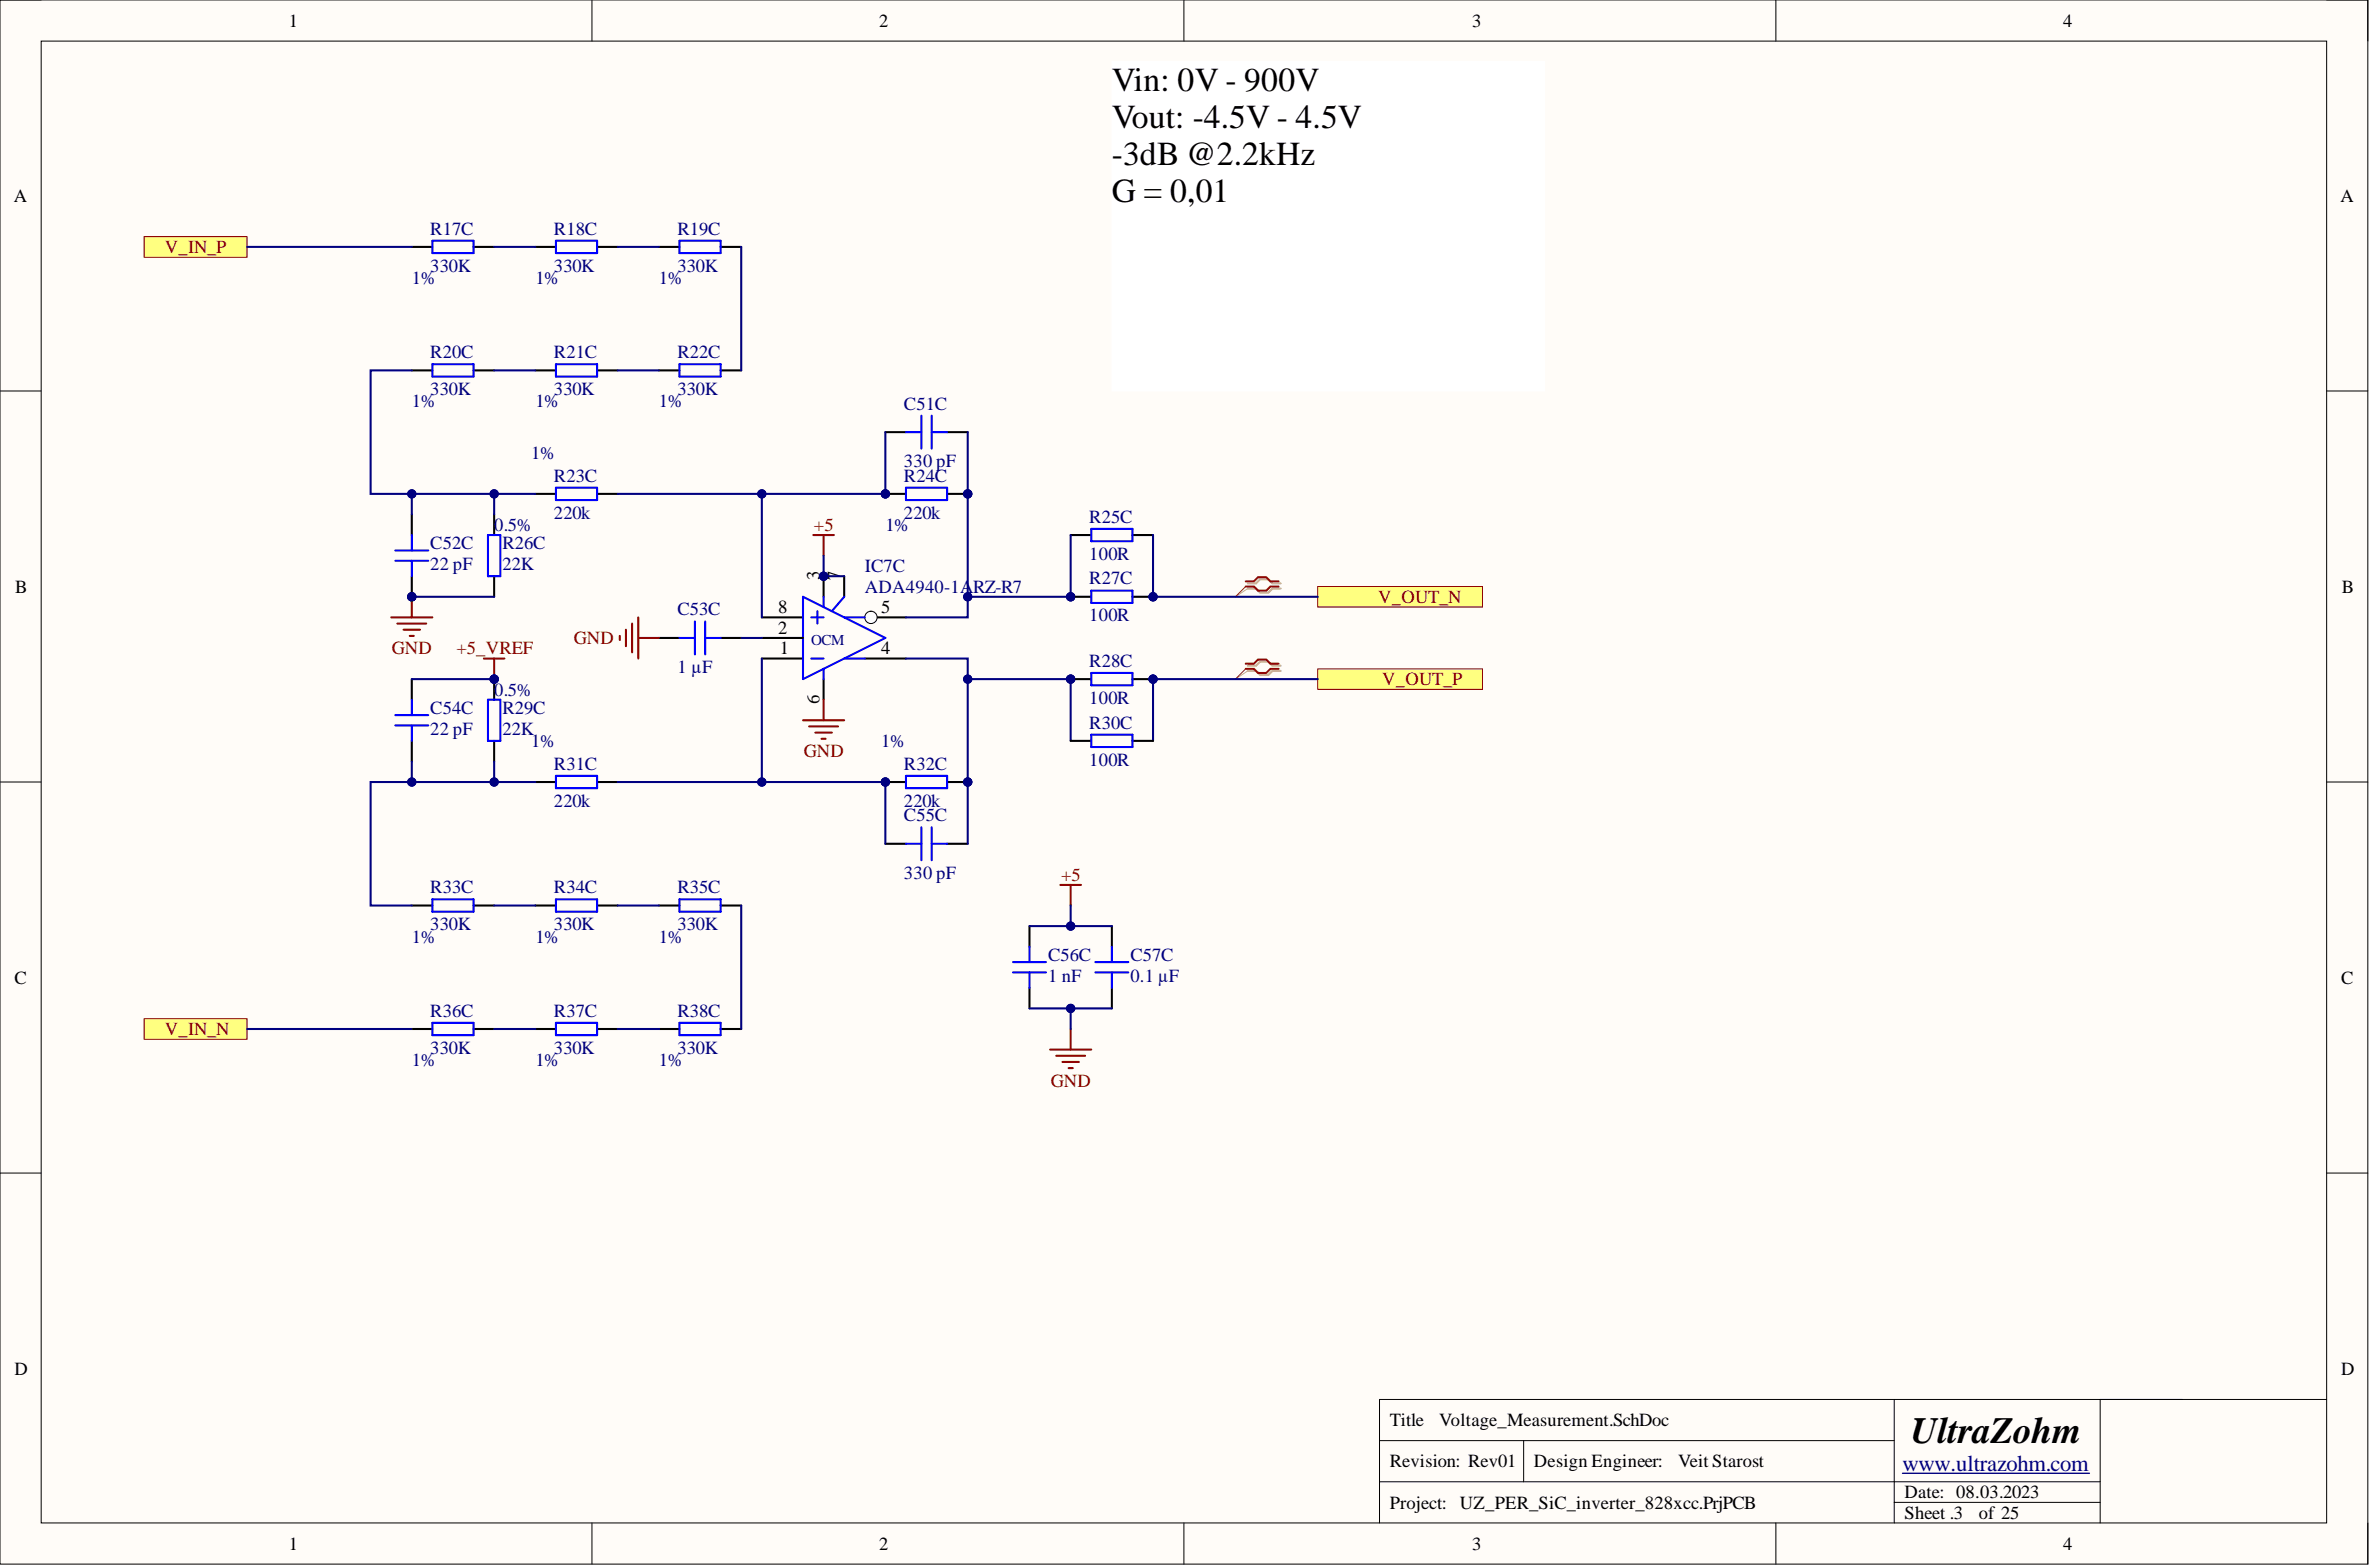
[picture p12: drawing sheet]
<svg xmlns="http://www.w3.org/2000/svg" width="292mm" height="193mm" viewBox="0 0 292 193" stroke-linecap="round" stroke-linejoin="round" font-family="sans-serif">
<defs><g id="words">
<text font-size="4.6" x="235.4" y="177.7">UltraZohm</text>
<g font-size="4.1">
<text x="137" y="11.2">Vin: 0V - 900V</text>
<text x="137" y="15.8">Vout: -4.5V - 4.5V</text>
<text x="137" y="20.4">-3dB @2.2kHz</text>
<text x="137" y="24.9">G = 0,01</text>
</g>
<text font-size="2.8" fill="#000080" x="234.4" y="181.1">www.ultrazohm.com</text>
<g font-size="2.3">
<text x="35.6" y="3.3">1</text>
<text x="108.3" y="3.3">2</text>
<text x="181.4" y="3.3">3</text>
<text x="254.2" y="3.3">4</text>
<text x="1.7" y="24.8">A</text>
<text x="288.3" y="24.8">A</text>
<text x="101" y="71.5" transform="rotate(-90 101 71.5)">3</text>
<text x="103.5" y="71.5" transform="rotate(-90 103.5 71.5)">7</text>
<text x="1.9" y="73">B</text>
<text x="95.9" y="75.5">8</text>
<text x="108.6" y="75.5">5</text>
<text x="288.5" y="73">B</text>
<text x="95.9" y="78.1">2</text>
<text x="96.1" y="80.6">1</text>
<text x="108.6" y="80.6">4</text>
<text x="101" y="86.7" transform="rotate(-90 101 86.7)">6</text>
<text x="1.8" y="121.1">C</text>
<text x="288.4" y="121.1">C</text>
<text x="1.8" y="169.3">D</text>
<text x="288.4" y="169.3">D</text>
<text x="171.2" y="175.6">Title</text>
<text x="177.3" y="175.6">Voltage_Measurement.SchDoc</text>
<text x="171.2" y="180.7">Revision: Rev01</text>
<text x="171.2" y="185.8">Project: UZ_PER_SiC_inverter_828xcc.PrjPCB</text>
<text x="189" y="180.7">Design Engineer:</text>
<text x="206.7" y="180.7">Veit Starost</text>
<text x="234.6" y="184.5">Date: 08.03.2023</text>
<text x="35.6" y="190.8">1</text>
<text x="108.3" y="190.8">2</text>
<text x="181.4" y="190.8">3</text>
<text x="234.6" y="187">Sheet .3</text>
<text x="243.8" y="187">of 25</text>
<text x="254.2" y="190.8">4</text>
</g>
<g font-size="2.3" fill="#000080">
<text x="53" y="28.9">R17C</text>
<text x="68.2" y="28.9">R18C</text>
<text x="83.5" y="28.9">R19C</text>
<text x="50.7" y="35">1%</text>
<text x="53" y="33.4">330K</text>
<text x="66" y="35">1%</text>
<text x="68.2" y="33.4">330K</text>
<text x="81.2" y="35">1%</text>
<text x="83.5" y="33.4">330K</text>
<text x="53" y="44.1">R20C</text>
<text x="68.2" y="44.1">R21C</text>
<text x="83.5" y="44.1">R22C</text>
<text x="50.7" y="50.2">1%</text>
<text x="53" y="48.7">330K</text>
<text x="66" y="50.2">1%</text>
<text x="68.2" y="48.7">330K</text>
<text x="81.2" y="50.2">1%</text>
<text x="83.5" y="48.7">330K</text>
<text x="111.4" y="50.4">C51C</text>
<text x="65.4" y="56.5">1%</text>
<text x="68.2" y="59.3">R23C</text>
<text x="111.4" y="59.3">R24C</text>
<text x="111.4" y="57.5">330 pF</text>
<text x="60.9" y="65.4">0.5%</text>
<text x="68.2" y="63.9">220k</text>
<text x="109.1" y="65.4">1%</text>
<text x="111.4" y="63.9">220k</text>
<text x="134.2" y="64.4">R25C</text>
<text x="53" y="67.7">C52C</text>
<text x="53" y="70.2">22 pF</text>
<text x="61.9" y="67.7">R26C</text>
<text x="61.9" y="70.2">22K</text>
<text x="106.5" y="70.5">IC7C</text>
<text x="134.2" y="68.9">100R</text>
<text x="134.2" y="72">R27C</text>
<text x="83.5" y="75.8">C53C</text>
<text x="106.5" y="73">ADA4940-1ARZ-R7</text>
<text x="134.2" y="76.5">100R</text>
<text x="83.5" y="82.9">1 µF</text>
<text x="134.2" y="82.1">R28C</text>
<text x="53" y="87.9">C54C</text>
<text x="60.9" y="85.7">0.5%</text>
<text x="61.9" y="87.9">R29C</text>
<text x="134.2" y="86.7">100R</text>
<text x="134.2" y="89.7">R30C</text>
<text x="53" y="90.5">22 pF</text>
<text x="61.9" y="90.5">22K</text>
<text x="65.4" y="92">1%</text>
<text x="68.2" y="94.8">R31C</text>
<text x="108.6" y="92">1%</text>
<text x="111.4" y="94.8">R32C</text>
<text x="134.2" y="94.3">100R</text>
<text x="68.2" y="99.3">220k</text>
<text x="111.4" y="99.3">220k</text>
<text x="111.4" y="101.1">C55C</text>
<text x="53" y="110">R33C</text>
<text x="68.2" y="110">R34C</text>
<text x="83.5" y="110">R35C</text>
<text x="111.4" y="108.2">330 pF</text>
<text x="50.7" y="116.1">1%</text>
<text x="53" y="114.6">330K</text>
<text x="66" y="116.1">1%</text>
<text x="68.2" y="114.6">330K</text>
<text x="81.2" y="116.1">1%</text>
<text x="83.5" y="114.6">330K</text>
<text x="129.1" y="118.4">C56C</text>
<text x="139.3" y="118.4">C57C</text>
<text x="53" y="125.2">R36C</text>
<text x="68.2" y="125.2">R37C</text>
<text x="83.5" y="125.2">R38C</text>
<text x="129.1" y="120.9">1 nF</text>
<text x="139.3" y="120.9">0.1 µF</text>
<text x="50.7" y="131.3">1%</text>
<text x="53" y="129.8">330K</text>
<text x="66" y="131.3">1%</text>
<text x="68.2" y="129.8">330K</text>
<text x="81.2" y="131.3">1%</text>
<text x="83.5" y="129.8">330K</text>
</g>
<g font-size="2.3" fill="#800000">
<text x="20.3" y="31.2">V_IN_P</text>
<text x="100.3" y="65.4">+5</text>
<text x="169.8" y="74.3">V_OUT_N</text>
<text x="48.3" y="80.6">GND</text>
<text x="56.2" y="80.6">+5_VREF</text>
<text x="70.7" y="79.3">GND</text>
<text x="170.3" y="84.4">V_OUT_P</text>
<text x="99" y="93.3">GND</text>
<text x="130.7" y="108.5">+5</text>
<text x="20.3" y="127.5">V_IN_N</text>
<text x="129.5" y="133.8">GND</text>
</g>
<text font-size="1.9" fill="#000080" x="99.9" y="79.4">OCM</text>
</g></defs>
<path d="M0 0h291.7v192.6h-291.7z" fill-rule="evenodd" fill="#fffcf8"/>
<path d="M0 0h291.7v192.6h-291.7z" fill="none" stroke="#000" stroke-width=".12"/>
<path d="M5.1 5.1h281.5v182.4h-281.5z" fill-rule="evenodd" fill="#fffcf8"/>
<g fill="none" stroke="#000" stroke-width=".12">
<path d="M0 0h5.1M72.9 0v5.1M145.9 0v5.1M218.8 0v5.1M286.6 0h5.1v5.1M5.1 5.1h281.5v182.4h-281.5zM0 48.1h5.1M286.6 48.1h5.1M0 96.3h5.1M286.6 96.3h5.1M0 144.5h5.1M286.6 144.5h5.1"/>
<path d="M170 177.4h63.4M187.7 177.4v5.1M233.4 172.3v15.2M258.7 172.3v15.2M286.6 172.3h-116.6v15.2M72.9 187.5v5.1M145.9 187.5v5.1M170 182.5h88.7M218.8 187.5v5.1M233.4 185h25.3M291.7 187.5v5.1"/>
</g>
<path d="M234.4 181.4h23" fill="none" stroke="#000080" stroke-width=".17"/>
<path d="M137 7.6h53.2v40.5h-53.2z" fill-rule="evenodd" fill="#fff"/>
<path d="M137 7.6h53.2v40.5h-53.2z" fill="none" stroke="#fff" stroke-width=".12"/>
<circle cx="101.5" cy="71" r=".51" fill="#000080"/>
<circle cx="101.5" cy="71" r=".51" fill="none" stroke="#000080" stroke-width=".12"/>
<path d="M93.9 76h5M101.5 71v2.5M93.9 81.1h5M106.5 81.1h5.1" fill="none" stroke="#000" stroke-width=".25"/>
<circle cx="101.5" cy="71" r=".51" fill="#000080"/>
<circle cx="101.5" cy="71" r=".51" fill="none" stroke="#000080" stroke-width=".12"/>
<path d="M106.5 76h5.1M101.5 83.6v2.6" fill="none" stroke="#000" stroke-width=".25"/>
<path d="M98.9 73.5l10.2 5.1-10.2 5zM99.9 76h1.6M100.7 75.3v1.5M101.5 73.5v1.3M99.9 81.1h1.6M101.5 82.4v1.2" fill="none" stroke="#00f" stroke-width=".25"/>
<circle cx="107.3" cy="76" r=".76" fill="#f8fcff"/>
<circle cx="107.3" cy="76" r=".76" fill="none" stroke="#000" stroke-width=".12"/>
<path d="M83.7 78.6h1.9M85.6 76.5v4.1M86.9 78.6h1.9M86.9 76.5v4.1M104 76h2.5M104 73.5l-1.5 1.8M104 81.1h2.5M134.9 118.5h4.1M134.9 119.7h4.1M137 116.6v1.9M137 119.7v1.9" fill="none" stroke="#00f" stroke-width=".25"/>
<path d="M81.2 78.6h2.5M88.8 78.6h2.5M93.9 78.6h5M104 71v2.5M137 114v2.6M137 121.6v2.6" fill="none" stroke="#000" stroke-width=".25"/>
<circle cx="109.1" cy="60.8" r=".51" fill="#000080"/>
<circle cx="109.1" cy="60.8" r=".51" fill="none" stroke="#000080" stroke-width=".12"/>
<circle cx="119.2" cy="60.8" r=".51" fill="#000080"/>
<circle cx="119.2" cy="60.8" r=".51" fill="none" stroke="#000080" stroke-width=".12"/>
<path d="M109.1 60.8h2.5" fill="none" stroke="#000" stroke-width=".25"/>
<circle cx="109.1" cy="60.8" r=".51" fill="#000080"/>
<circle cx="109.1" cy="60.8" r=".51" fill="none" stroke="#000080" stroke-width=".12"/>
<path d="M116.7 60.8h2.5" fill="none" stroke="#000" stroke-width=".25"/>
<circle cx="119.2" cy="60.8" r=".51" fill="#000080"/>
<circle cx="119.2" cy="60.8" r=".51" fill="none" stroke="#000080" stroke-width=".12"/>
<path d="M111.6 60.1h5.1v1.5h-5.1z" fill="none" stroke="#00f" stroke-width=".25"/>
<circle cx="109.1" cy="96.3" r=".51" fill="#000080"/>
<circle cx="109.1" cy="96.3" r=".51" fill="none" stroke="#000080" stroke-width=".12"/>
<circle cx="119.2" cy="96.3" r=".51" fill="#000080"/>
<circle cx="119.2" cy="96.3" r=".51" fill="none" stroke="#000080" stroke-width=".12"/>
<path d="M109.1 96.3h2.5" fill="none" stroke="#000" stroke-width=".25"/>
<circle cx="109.1" cy="96.3" r=".51" fill="#000080"/>
<circle cx="109.1" cy="96.3" r=".51" fill="none" stroke="#000080" stroke-width=".12"/>
<path d="M116.7 96.3h2.5" fill="none" stroke="#000" stroke-width=".25"/>
<circle cx="119.2" cy="96.3" r=".51" fill="#000080"/>
<circle cx="119.2" cy="96.3" r=".51" fill="none" stroke="#000080" stroke-width=".12"/>
<path d="M111.6 95.5h5.1v1.6h-5.1z" fill="none" stroke="#00f" stroke-width=".25"/>
<circle cx="50.7" cy="73.5" r=".51" fill="#000080"/>
<circle cx="50.7" cy="73.5" r=".51" fill="none" stroke="#000080" stroke-width=".12"/>
<path d="M50.7 71v2.5" fill="none" stroke="#000" stroke-width=".25"/>
<circle cx="50.7" cy="73.5" r=".51" fill="#000080"/>
<circle cx="50.7" cy="73.5" r=".51" fill="none" stroke="#000080" stroke-width=".12"/>
<path d="M50.7 63.4v2.5M50.7 83.6v2.6M50.7 91.2v2.6" fill="none" stroke="#000" stroke-width=".25"/>
<path d="M48.7 67.8h4.1M48.7 69.1h4.1M50.7 65.9v1.9M50.7 69.1v1.9M48.7 88.1h4.1M48.7 89.3h4.1M50.7 86.2v1.9M50.7 89.3v1.9" fill="none" stroke="#00f" stroke-width=".25"/>
<path d="M48.2 76h5.1M49 76.8h3.5M49.7 77.5h2M50.5 78.3h.5M50.7 73.5v2.5M100.2 65.9h2.5M101.5 65.9v2.5M98.9 88.7h5.1M99.7 89.5h3.5M100.4 90.2h2.1M101.2 91h.5M101.5 86.2v2.5" fill="none" stroke="#800000" stroke-width=".25"/>
<circle cx="50.7" cy="73.5" r=".51" fill="#000080"/>
<circle cx="50.7" cy="73.5" r=".51" fill="none" stroke="#000080" stroke-width=".12"/>
<path d="M130.6 109h2.6M131.9 109v2.5M129.4 129.3h5M130.1 130h3.6M130.9 130.8h2M131.6 131.5h.6M131.9 126.7v2.6" fill="none" stroke="#800000" stroke-width=".25"/>
<path d="M17.8 29.1h12.6v2.6h-12.6z" fill-rule="evenodd" fill="#ffff80"/>
<path d="M17.8 29.1h12.6v2.6h-12.6z" fill="none" stroke="#800000" stroke-width=".12"/>
<path d="M17.8 125.4h12.6v2.6h-12.6z" fill-rule="evenodd" fill="#ffff80"/>
<path d="M17.8 125.4h12.6v2.6h-12.6z" fill="none" stroke="#800000" stroke-width=".12"/>
<path d="M162.3 72.2h20.3v2.6h-20.3z" fill-rule="evenodd" fill="#ffff80"/>
<path d="M162.3 72.2h20.3v2.6h-20.3z" fill="none" stroke="#800000" stroke-width=".12"/>
<path d="M162.3 82.4h20.3v2.5h-20.3z" fill-rule="evenodd" fill="#ffff80"/>
<path d="M162.3 82.4h20.3v2.5h-20.3z" fill="none" stroke="#800000" stroke-width=".12"/>
<path d="M153.7 71.8h1l.5-.5h1.1l.5 .5h1M153.7 72.5h1l.5 .5h1.1l.5-.5h1M153.7 82h1l.5-.5h1.1l.5 .5h1M153.7 82.6h1l.5 .5h1.1l.5-.5h1" fill="none" stroke="#d0a19e" stroke-width=".25"/>
<path d="M153.7 72.5l-1.5 1M153.7 82.6l-1.5 1" fill="none" stroke="#d0a19e" stroke-width=".12"/>
<path d="M153.5 71.6h1l.5-.5h1l.5 .5h1M153.5 72.2h1l.5 .5h1l.5-.5h1M153.5 81.7h1l.5-.5h1l.5 .5h1M153.5 82.4h1l.5 .5h1l.5-.5h1" fill="none" stroke="#f00" stroke-width=".25"/>
<path d="M153.5 72.2l-1.3 1.3M153.5 82.4l-1.3 1.2" fill="none" stroke="#f00" stroke-width=".12"/>
<path d="M76.4 78.3v.5M77.1 77.5v2.1M77.9 76.8v3.5M78.6 76v5.1M78.6 78.6h2.6M59.6 81.1h2.5M60.9 81.1v2.5" fill="none" stroke="#800000" stroke-width=".25"/>
<path d="M126.8 114v2.6M126.8 121.6v2.6" fill="none" stroke="#000" stroke-width=".25"/>
<path d="M124.8 118.5h4.1M124.8 119.7h4.1M126.8 116.6v1.9M126.8 119.7v1.9" fill="none" stroke="#00f" stroke-width=".25"/>
<circle cx="60.9" cy="83.6" r=".51" fill="#000080"/>
<circle cx="60.9" cy="83.6" r=".51" fill="none" stroke="#000080" stroke-width=".12"/>
<g fill="none" stroke="#000" stroke-width=".25">
<path d="M50.7 30.4h2.6M58.3 30.4h2.6M66 30.4h2.5M73.6 30.4h2.5M81.2 30.4h2.5M88.8 30.4h2.5M50.7 45.6h2.6M58.3 45.6h2.6M66 45.6h2.5M73.6 45.6h2.5M81.2 45.6h2.5M88.8 45.6h2.5"/>
<path d="M109.1 53.2h2.5M116.7 53.2h2.5M60.9 63.4v2.5M60.9 71v2.5M66 60.8h2.5M73.6 60.8h2.5M66 96.3h2.5M73.6 96.3h2.5M50.7 111.5h2.6M58.3 111.5h2.6M66 111.5h2.5M73.6 111.5h2.5"/>
<path d="M81.2 111.5h2.5M88.8 111.5h2.5M109.1 103.9h2.5M116.7 103.9h2.5M50.7 126.7h2.6M58.3 126.7h2.6M66 126.7h2.5M73.6 126.7h2.5M81.2 126.7h2.5M88.8 126.7h2.5"/>
</g>
<g fill="none" stroke="#00f" stroke-width=".25">
<path d="M53.3 29.6h5v1.6h-5zM68.5 29.6h5.1v1.6h-5.1zM83.7 29.6h5.1v1.6h-5.1zM53.3 44.9h5v1.5h-5zM68.5 44.9h5.1v1.5h-5.1zM83.7 44.9h5.1v1.5h-5.1zM111.6 53.2h1.9M113.5 51.2v4M114.8 53.2h1.9M114.8 51.2v4M60.1 65.9h1.5v5.1h-1.5zM68.5 60.1h5.1v1.5h-5.1z"/>
<path d="M68.5 95.5h5.1v1.6h-5.1zM53.3 110.7h5v1.6h-5zM68.5 110.7h5.1v1.6h-5.1zM83.7 110.7h5.1v1.6h-5.1zM111.6 103.9h1.9M113.5 101.9v4M114.8 101.9v4M114.8 103.9h1.9M53.3 126h5v1.5h-5zM68.5 126h5.1v1.5h-5.1zM83.7 126h5.1v1.5h-5.1z"/>
</g>
<circle cx="60.9" cy="83.6" r=".51" fill="#000080"/>
<circle cx="60.9" cy="83.6" r=".51" fill="none" stroke="#000080" stroke-width=".12"/>
<path d="M60.9 83.6v2.6M60.9 91.2v2.6" fill="none" stroke="#000" stroke-width=".25"/>
<circle cx="60.9" cy="83.6" r=".51" fill="#000080"/>
<circle cx="60.9" cy="83.6" r=".51" fill="none" stroke="#000080" stroke-width=".12"/>
<path d="M60.1 86.2h1.5v5h-1.5z" fill="none" stroke="#00f" stroke-width=".25"/>
<path d="M30.4 30.4h20.3M60.9 93.8v2.5M30.4 126.7h20.3" fill="none" stroke="#000080" stroke-width=".25"/>
<circle cx="60.9" cy="96.3" r=".51" fill="#000080"/>
<circle cx="60.9" cy="96.3" r=".51" fill="none" stroke="#000080" stroke-width=".12"/>
<path d="M60.9 60.8v2.6" fill="none" stroke="#000080" stroke-width=".25"/>
<circle cx="60.9" cy="60.8" r=".51" fill="#000080"/>
<circle cx="60.9" cy="60.8" r=".51" fill="none" stroke="#000080" stroke-width=".12"/>
<path d="M76.1 60.8h17.8v15.2" fill="none" stroke="#000080" stroke-width=".25"/>
<circle cx="93.9" cy="60.8" r=".51" fill="#000080"/>
<circle cx="93.9" cy="60.8" r=".51" fill="none" stroke="#000080" stroke-width=".12"/>
<path d="M93.9 81.1v15.2h-17.8" fill="none" stroke="#000080" stroke-width=".25"/>
<circle cx="93.9" cy="96.3" r=".51" fill="#000080"/>
<circle cx="93.9" cy="96.3" r=".51" fill="none" stroke="#000080" stroke-width=".12"/>
<path d="M91.3 78.6h2.6M101.5 68.4v2.6h2.5" fill="none" stroke="#000080" stroke-width=".25"/>
<circle cx="101.5" cy="71" r=".51" fill="#000080"/>
<circle cx="101.5" cy="71" r=".51" fill="none" stroke="#000080" stroke-width=".12"/>
<path d="M50.7 60.8v2.6" fill="none" stroke="#000080" stroke-width=".25"/>
<circle cx="50.7" cy="60.8" r=".51" fill="#000080"/>
<circle cx="50.7" cy="60.8" r=".51" fill="none" stroke="#000080" stroke-width=".12"/>
<path d="M50.7 93.8v2.5" fill="none" stroke="#000080" stroke-width=".25"/>
<circle cx="50.7" cy="96.3" r=".51" fill="#000080"/>
<circle cx="50.7" cy="96.3" r=".51" fill="none" stroke="#000080" stroke-width=".12"/>
<path d="M50.7 83.6h10.2" fill="none" stroke="#000080" stroke-width=".25"/>
<circle cx="60.9" cy="83.6" r=".51" fill="#000080"/>
<circle cx="60.9" cy="83.6" r=".51" fill="none" stroke="#000080" stroke-width=".12"/>
<path d="M111.6 81.1h7.6v22.8" fill="none" stroke="#000080" stroke-width=".25"/>
<circle cx="119.2" cy="83.6" r=".51" fill="#000080"/>
<circle cx="119.2" cy="83.6" r=".51" fill="none" stroke="#000080" stroke-width=".12"/>
<circle cx="119.2" cy="96.3" r=".51" fill="#000080"/>
<circle cx="119.2" cy="96.3" r=".51" fill="none" stroke="#000080" stroke-width=".12"/>
<path d="M93.9 96.3h15.2v7.6" fill="none" stroke="#000080" stroke-width=".25"/>
<circle cx="93.9" cy="96.3" r=".51" fill="#000080"/>
<circle cx="93.9" cy="96.3" r=".51" fill="none" stroke="#000080" stroke-width=".12"/>
<circle cx="109.1" cy="96.3" r=".51" fill="#000080"/>
<circle cx="109.1" cy="96.3" r=".51" fill="none" stroke="#000080" stroke-width=".12"/>
<path d="M119.2 53.2v22.8h-7.6" fill="none" stroke="#000080" stroke-width=".25"/>
<circle cx="119.2" cy="73.5" r=".51" fill="#000080"/>
<circle cx="119.2" cy="73.5" r=".51" fill="none" stroke="#000080" stroke-width=".12"/>
<circle cx="119.2" cy="60.8" r=".51" fill="#000080"/>
<circle cx="119.2" cy="60.8" r=".51" fill="none" stroke="#000080" stroke-width=".12"/>
<path d="M109.1 53.2v7.6h-15.2" fill="none" stroke="#000080" stroke-width=".25"/>
<circle cx="93.9" cy="60.8" r=".51" fill="#000080"/>
<circle cx="93.9" cy="60.8" r=".51" fill="none" stroke="#000080" stroke-width=".12"/>
<circle cx="109.1" cy="60.8" r=".51" fill="#000080"/>
<circle cx="109.1" cy="60.8" r=".51" fill="none" stroke="#000080" stroke-width=".12"/>
<path d="M126.8 124.2h10.2" fill="none" stroke="#000080" stroke-width=".25"/>
<circle cx="131.9" cy="124.2" r=".51" fill="#000080"/>
<circle cx="131.9" cy="124.2" r=".51" fill="none" stroke="#000080" stroke-width=".12"/>
<path d="M126.8 114h10.2" fill="none" stroke="#000080" stroke-width=".25"/>
<circle cx="131.9" cy="114" r=".51" fill="#000080"/>
<circle cx="131.9" cy="114" r=".51" fill="none" stroke="#000080" stroke-width=".12"/>
<path d="M131.9 111.5v2.5" fill="none" stroke="#000080" stroke-width=".25"/>
<circle cx="131.9" cy="114" r=".51" fill="#000080"/>
<circle cx="131.9" cy="114" r=".51" fill="none" stroke="#000080" stroke-width=".12"/>
<path d="M131.9 124.2v2.5" fill="none" stroke="#000080" stroke-width=".25"/>
<circle cx="131.9" cy="124.2" r=".51" fill="#000080"/>
<circle cx="131.9" cy="124.2" r=".51" fill="none" stroke="#000080" stroke-width=".12"/>
<path d="M50.7 73.5h10.2" fill="none" stroke="#000080" stroke-width=".25"/>
<circle cx="50.7" cy="73.5" r=".51" fill="#000080"/>
<circle cx="50.7" cy="73.5" r=".51" fill="none" stroke="#000080" stroke-width=".12"/>
<path d="M50.7 45.6h-5v15.2h20.3" fill="none" stroke="#000080" stroke-width=".25"/>
<circle cx="50.7" cy="60.8" r=".51" fill="#000080"/>
<circle cx="50.7" cy="60.8" r=".51" fill="none" stroke="#000080" stroke-width=".12"/>
<circle cx="60.9" cy="60.8" r=".51" fill="#000080"/>
<circle cx="60.9" cy="60.8" r=".51" fill="none" stroke="#000080" stroke-width=".12"/>
<path d="M60.9 30.4h5.1M76.1 30.4h5.1M91.3 30.4v15.2M60.9 45.6h5.1M76.1 45.6h5.1M66 96.3h-20.3v15.2h5" fill="none" stroke="#000080" stroke-width=".25"/>
<circle cx="60.9" cy="96.3" r=".51" fill="#000080"/>
<circle cx="60.9" cy="96.3" r=".51" fill="none" stroke="#000080" stroke-width=".12"/>
<circle cx="50.7" cy="96.3" r=".51" fill="#000080"/>
<circle cx="50.7" cy="96.3" r=".51" fill="none" stroke="#000080" stroke-width=".12"/>
<path d="M119.2 83.6h12.7v7.6M60.9 111.5h5.1M76.1 111.5h5.1M91.3 111.5v15.2M60.9 126.7h5.1M76.1 126.7h5.1" fill="none" stroke="#000080" stroke-width=".25"/>
<path d="M131.9 65.9h2.5M139.5 65.9h2.5" fill="none" stroke="#000" stroke-width=".25"/>
<path d="M134.4 65.1h5.1v1.5h-5.1z" fill="none" stroke="#00f" stroke-width=".25"/>
<circle cx="131.9" cy="83.6" r=".51" fill="#000080"/>
<circle cx="131.9" cy="83.6" r=".51" fill="none" stroke="#000080" stroke-width=".12"/>
<circle cx="119.2" cy="83.6" r=".51" fill="#000080"/>
<circle cx="119.2" cy="83.6" r=".51" fill="none" stroke="#000080" stroke-width=".12"/>
<path d="M131.9 65.9v7.6h-12.7" fill="none" stroke="#000080" stroke-width=".25"/>
<circle cx="131.9" cy="73.5" r=".51" fill="#000080"/>
<circle cx="131.9" cy="73.5" r=".51" fill="none" stroke="#000080" stroke-width=".12"/>
<circle cx="119.2" cy="73.5" r=".51" fill="#000080"/>
<circle cx="119.2" cy="73.5" r=".51" fill="none" stroke="#000080" stroke-width=".12"/>
<path d="M162.3 83.6h-20.3v7.6" fill="none" stroke="#000080" stroke-width=".25"/>
<circle cx="142" cy="83.6" r=".51" fill="#000080"/>
<circle cx="142" cy="83.6" r=".51" fill="none" stroke="#000080" stroke-width=".12"/>
<path d="M142 65.9v7.6h20.3" fill="none" stroke="#000080" stroke-width=".25"/>
<circle cx="142" cy="73.5" r=".51" fill="#000080"/>
<circle cx="142" cy="73.5" r=".51" fill="none" stroke="#000080" stroke-width=".12"/>
<circle cx="131.9" cy="73.5" r=".51" fill="#000080"/>
<circle cx="131.9" cy="73.5" r=".51" fill="none" stroke="#000080" stroke-width=".12"/>
<circle cx="142" cy="73.5" r=".51" fill="#000080"/>
<circle cx="142" cy="73.5" r=".51" fill="none" stroke="#000080" stroke-width=".12"/>
<path d="M131.9 73.5h2.5" fill="none" stroke="#000" stroke-width=".25"/>
<circle cx="131.9" cy="73.5" r=".51" fill="#000080"/>
<circle cx="131.9" cy="73.5" r=".51" fill="none" stroke="#000080" stroke-width=".12"/>
<path d="M139.5 73.5h2.5" fill="none" stroke="#000" stroke-width=".25"/>
<circle cx="142" cy="73.5" r=".51" fill="#000080"/>
<circle cx="142" cy="73.5" r=".51" fill="none" stroke="#000080" stroke-width=".12"/>
<path d="M134.4 72.7h5.1v1.6h-5.1z" fill="none" stroke="#00f" stroke-width=".25"/>
<circle cx="131.9" cy="83.6" r=".51" fill="#000080"/>
<circle cx="131.9" cy="83.6" r=".51" fill="none" stroke="#000080" stroke-width=".12"/>
<circle cx="142" cy="83.6" r=".51" fill="#000080"/>
<circle cx="142" cy="83.6" r=".51" fill="none" stroke="#000080" stroke-width=".12"/>
<path d="M131.9 83.6h2.5" fill="none" stroke="#000" stroke-width=".25"/>
<circle cx="131.9" cy="83.6" r=".51" fill="#000080"/>
<circle cx="131.9" cy="83.6" r=".51" fill="none" stroke="#000080" stroke-width=".12"/>
<path d="M139.5 83.6h2.5" fill="none" stroke="#000" stroke-width=".25"/>
<circle cx="142" cy="83.6" r=".51" fill="#000080"/>
<circle cx="142" cy="83.6" r=".51" fill="none" stroke="#000080" stroke-width=".12"/>
<path d="M134.4 82.9h5.1v1.5h-5.1zM134.4 90.5h5.1v1.5h-5.1z" fill="none" stroke="#00f" stroke-width=".25"/>
<path d="M131.9 91.2h2.5M139.5 91.2h2.5" fill="none" stroke="#000" stroke-width=".25"/>
<use href="#words"/>
</svg>
